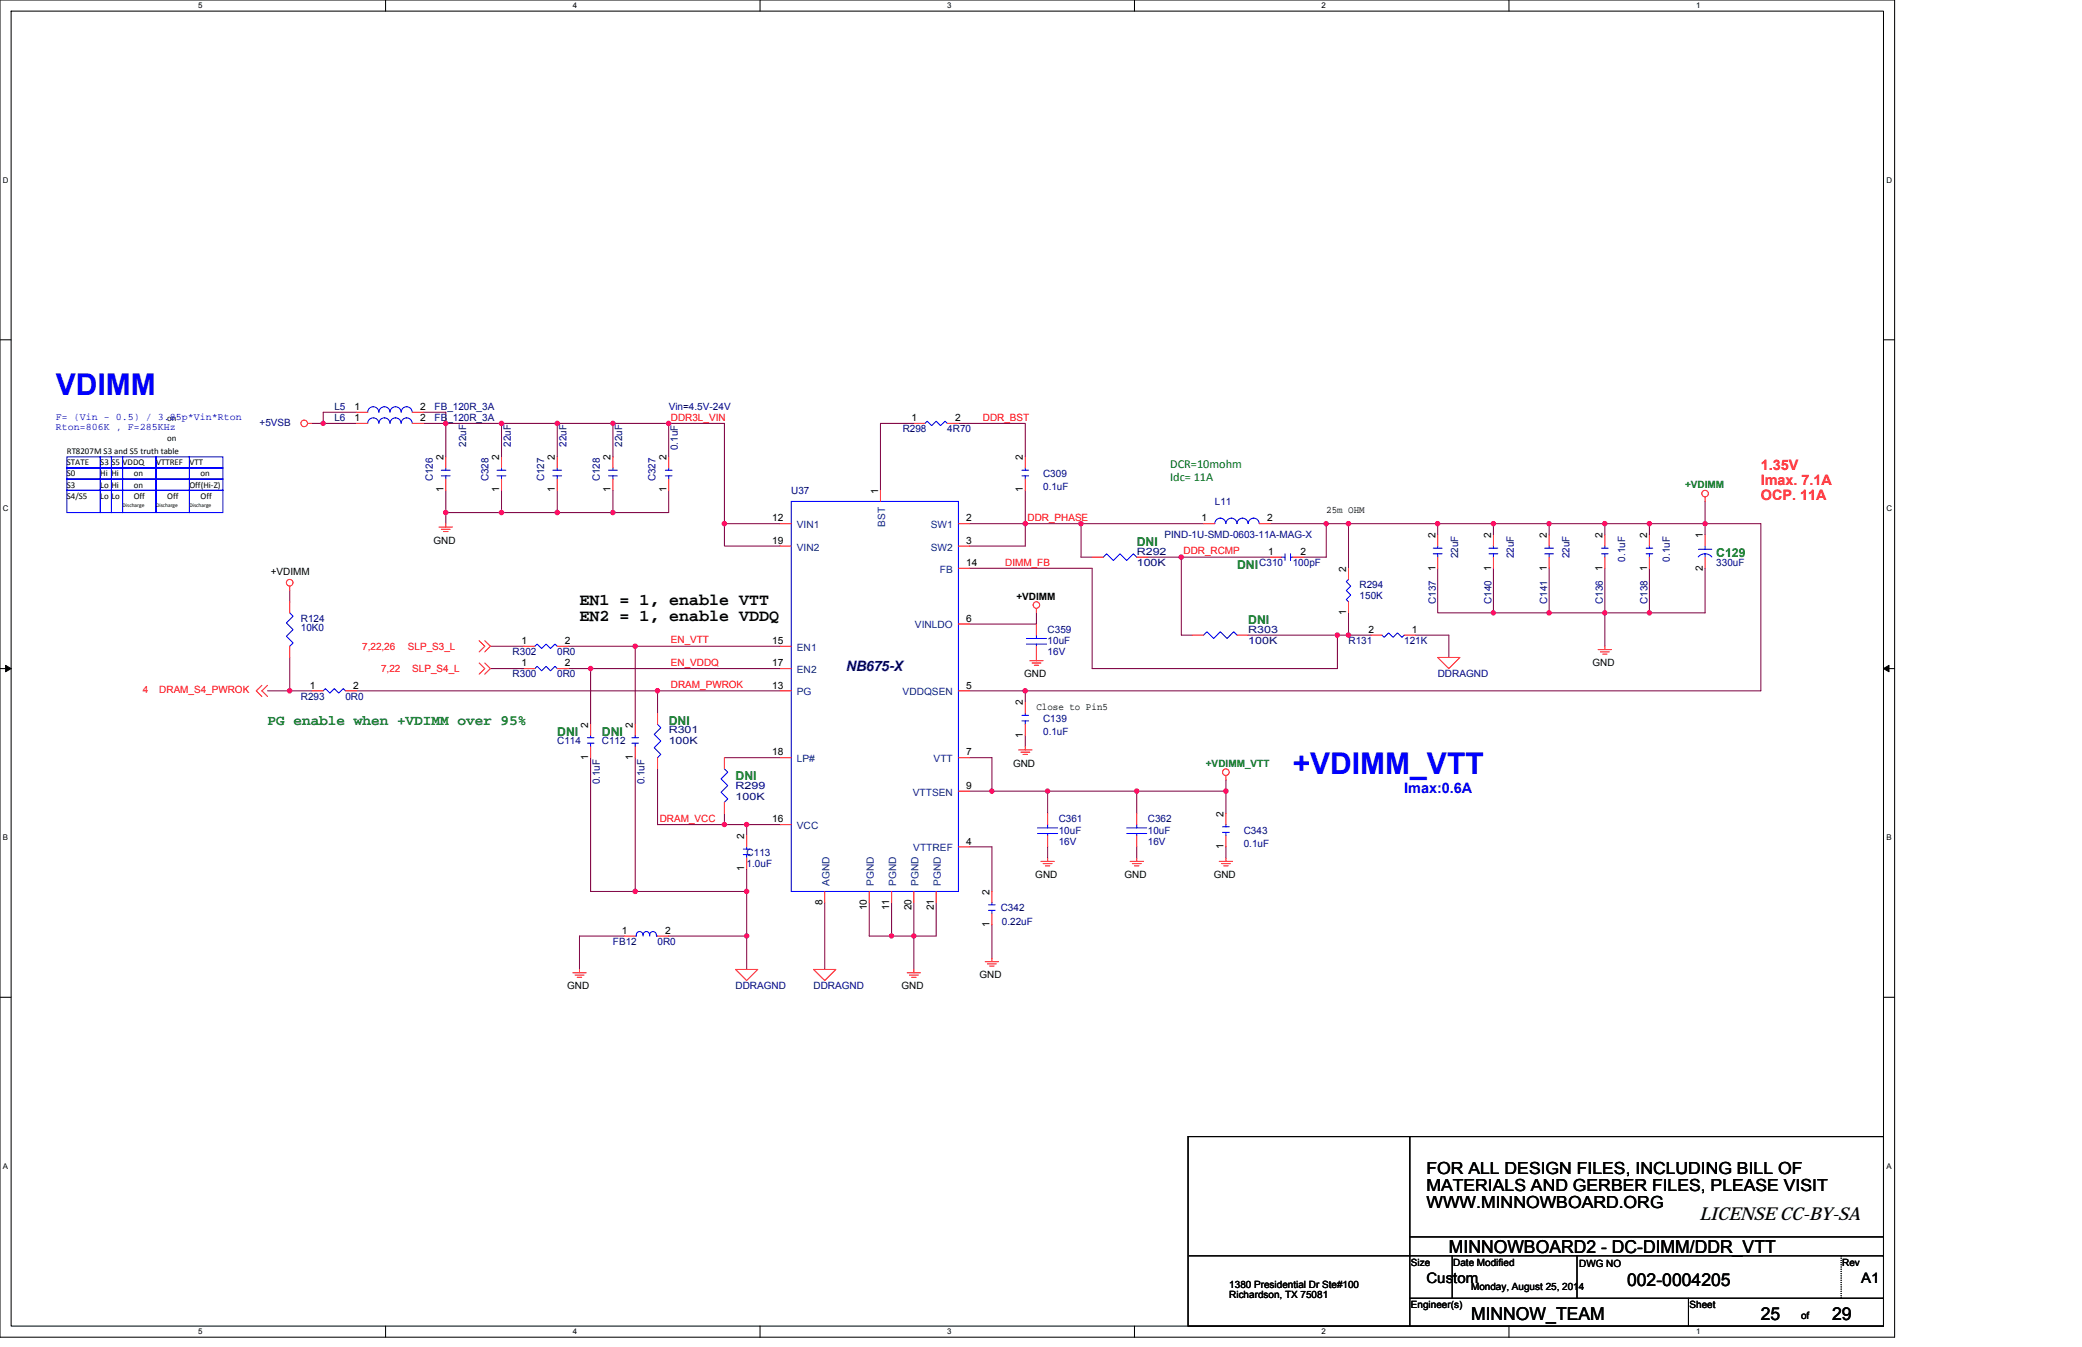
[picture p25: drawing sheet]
<svg xmlns="http://www.w3.org/2000/svg" width="432mm" height="279mm" viewBox="0 0 432 279" stroke-linecap="round" stroke-linejoin="round" font-family="sans-serif">
<defs><g id="words">
<g font-size="6.2" fill="#00f">
<text x="11.6" y="81.9">VDIMM</text>
<text x="268.1" y="160.5">+VDIMM_VTT</text>
</g>
<g font-size="3.7">
<text x="352.5" y="253">LICENSE CC-BY-SA</text>
<text x="300.5" y="259.9">MINNOWBOARD2 - DC-DIMM/DDR_VTT</text>
<text x="337.5" y="266.8">002-0004205</text>
<text x="305.1" y="273.7">MINNOW_TEAM</text>
<text x="365.2" y="273.7">25</text>
<text x="380" y="273.7">29</text>
</g>
<g font-size="3.5">
<text x="120.2" y="125.4">EN1 = 1, enable VTT</text>
<text x="120.2" y="128.8">EN2 = 1, enable VDDQ</text>
<text x="295.8" y="243.5">FOR ALL DESIGN FILES, INCLUDING BILL OF</text>
<text x="295.8" y="247">MATERIALS AND GERBER FILES, PLEASE VISIT</text>
<text x="295.8" y="250.6">WWW.MINNOWBOARD.ORG</text>
</g>
<g font-size="3" fill="#f00">
<text x="365.2" y="97.5">1.35V</text>
<text x="365.2" y="100.6">Imax. 7.1A</text>
<text x="365.2" y="103.7">OCP. 11A</text>
</g>
<text font-size="3" fill="#000080" x="175.4" y="139.1">NB675-X</text>
<text font-size="3" fill="#008000" x="55.5" y="150.5">PG enable when +VDIMM over 95%</text>
<text font-size="3" fill="#00f" x="291.2" y="164.6">Imax:0.6A</text>
<g font-size="3">
<text x="295.8" y="266.2">Custom</text>
<text x="386" y="266.2">A1</text>
</g>
<g font-size="2.5" fill="#008000">
<text x="242.7" y="97.2">DCR=10mohm</text>
<text x="242.7" y="99.7">Idc= 11A</text>
<text x="235.8" y="113.3">DNI</text>
<text x="256.6" y="117.9">DNI</text>
<text x="356" y="115.6">C129</text>
<text x="258.9" y="129.5">DNI</text>
<text x="115.6" y="152.6">DNI</text>
<text x="124.8" y="152.6">DNI</text>
<text x="138.7" y="150.3">DNI</text>
<text x="152.5" y="161.9">DNI</text>
</g>
<g font-size="2.1" fill="#00f">
<text x="11.6" y="87.2">F= (Vin - 0.5) / 3.85p*Vin*Rton</text>
<text x="11.6" y="89.3">Rton=806K , F=285KHz</text>
</g>
<g font-size="2.1" fill="#000080">
<text x="53.8" y="88.3">+5VSB</text>
<text x="69.3" y="87.4">L6</text>
<text x="69.3" y="85">L5</text>
<text x="90.1" y="87.4">FB_120R_3A</text>
<text x="90.1" y="85">FB_120R_3A</text>
<text x="138.7" y="85">Vin=4.5V-24V</text>
<text x="187.2" y="89.7">R298</text>
<text x="196.5" y="89.7">4R70</text>
<text x="96.7" y="92.7" transform="rotate(-90 96.7 92.7)">22uF</text>
<text x="105.9" y="92.7" transform="rotate(-90 105.9 92.7)">22uF</text>
<text x="117.5" y="92.7" transform="rotate(-90 117.5 92.7)">22uF</text>
<text x="129.1" y="92.7" transform="rotate(-90 129.1 92.7)">22uF</text>
<text x="140.6" y="93.4" transform="rotate(-90 140.6 93.4)">0.1uF</text>
<text x="89.7" y="99.8" transform="rotate(-90 89.7 99.8)">C126</text>
<text x="101.3" y="99.8" transform="rotate(-90 101.3 99.8)">C328</text>
<text x="112.9" y="99.8" transform="rotate(-90 112.9 99.8)">C127</text>
<text x="124.4" y="99.8" transform="rotate(-90 124.4 99.8)">C128</text>
<text x="136" y="99.8" transform="rotate(-90 136 99.8)">C327</text>
<text x="216.3" y="98.9">C309</text>
<text x="216.3" y="101.7">0.1uF</text>
<text x="164.1" y="102.4">U37</text>
<text x="251.9" y="104.7">L11</text>
<text x="241.5" y="111.6">PIND-1U-SMD-0603-11A-MAG-X</text>
<text x="235.8" y="115.1">R292</text>
<text x="235.8" y="117.4">100K</text>
<text x="261.2" y="117.4">C310</text>
<text x="268.1" y="117.4">100pF</text>
<text x="302.4" y="115.8" transform="rotate(-90 302.4 115.8)">22uF</text>
<text x="314" y="115.8" transform="rotate(-90 314 115.8)">22uF</text>
<text x="325.5" y="115.8" transform="rotate(-90 325.5 115.8)">22uF</text>
<text x="337.1" y="116.5" transform="rotate(-90 337.1 116.5)">0.1uF</text>
<text x="346.3" y="116.5" transform="rotate(-90 346.3 116.5)">0.1uF</text>
<text x="356" y="117.4">330uF</text>
<text x="282" y="122">R294</text>
<text x="282" y="124.3">150K</text>
<text x="297.8" y="125.3" transform="rotate(-90 297.8 125.3)">C137</text>
<text x="309.3" y="125.3" transform="rotate(-90 309.3 125.3)">C140</text>
<text x="320.9" y="125.3" transform="rotate(-90 320.9 125.3)">C141</text>
<text x="332.4" y="125.3" transform="rotate(-90 332.4 125.3)">C136</text>
<text x="341.7" y="125.3" transform="rotate(-90 341.7 125.3)">C138</text>
<text x="62.4" y="129">R124</text>
<text x="62.4" y="130.8">10K0</text>
<text x="217.3" y="131.3">C359</text>
<text x="258.9" y="131.3">R303</text>
<text x="106.3" y="135.9">R302</text>
<text x="115.6" y="135.9">0R0</text>
<text x="217.3" y="133.6">10uF</text>
<text x="217.3" y="135.9">16V</text>
<text x="258.9" y="133.6">100K</text>
<text x="279.7" y="133.6">R131</text>
<text x="291.2" y="133.6">121K</text>
<text x="106.3" y="140.5">R300</text>
<text x="115.6" y="140.5">0R0</text>
<text x="298.2" y="140.5">DDRAGND</text>
<text x="62.4" y="145.1">R293</text>
<text x="71.6" y="145.1">0R0</text>
<text x="216.3" y="149.8">C139</text>
<text x="115.6" y="154.4">C114</text>
<text x="124.8" y="154.4">C112</text>
<text x="138.7" y="152.1">R301</text>
<text x="138.7" y="154.4">100K</text>
<text x="216.3" y="152.5">0.1uF</text>
<text x="124.4" y="162.7" transform="rotate(-90 124.4 162.7)">0.1uF</text>
<text x="133.7" y="162.7" transform="rotate(-90 133.7 162.7)">0.1uF</text>
<text x="152.5" y="163.6">R299</text>
<text x="152.5" y="165.9">100K</text>
<text x="219.6" y="170.6">C361</text>
<text x="219.6" y="172.9">10uF</text>
<text x="238.1" y="170.6">C362</text>
<text x="238.1" y="172.9">10uF</text>
<text x="258" y="172.9">C343</text>
<text x="154.9" y="177.5">C113</text>
<text x="154.9" y="179.8">1.0uF</text>
<text x="219.6" y="175.2">16V</text>
<text x="238.1" y="175.2">16V</text>
<text x="258" y="175.7">0.1uF</text>
<text x="207.6" y="189.1">C342</text>
<text x="207.8" y="191.8">0.22uF</text>
<text x="127.1" y="196">FB12</text>
<text x="136.4" y="196">0R0</text>
<text x="152.5" y="205.2">DDRAGND</text>
<text x="168.7" y="205.2">DDRAGND</text>
</g>
<g font-size="2.1">
<text x="73.5" y="87.3">1</text>
<text x="73.5" y="85">1</text>
<text x="87.1" y="87.3">2</text>
<text x="87.1" y="85">2</text>
<text x="189.1" y="87.3">1</text>
<text x="198.1" y="87.3">2</text>
<text x="92" y="95.5" transform="rotate(-90 92 95.5)">2</text>
<text x="103.5" y="95.5" transform="rotate(-90 103.5 95.5)">2</text>
<text x="115.1" y="95.5" transform="rotate(-90 115.1 95.5)">2</text>
<text x="126.6" y="95.5" transform="rotate(-90 126.6 95.5)">2</text>
<text x="138.2" y="95.5" transform="rotate(-90 138.2 95.5)">2</text>
<text x="212.2" y="95.5" transform="rotate(-90 212.2 95.5)">2</text>
<text x="92" y="102.2" transform="rotate(-90 92 102.2)">1</text>
<text x="103.5" y="102.2" transform="rotate(-90 103.5 102.2)">1</text>
<text x="115.1" y="102.2" transform="rotate(-90 115.1 102.2)">1</text>
<text x="126.6" y="102.2" transform="rotate(-90 126.6 102.2)">1</text>
<text x="138.2" y="102.2" transform="rotate(-90 138.2 102.2)">1</text>
<text x="182.1" y="102.4" transform="rotate(-90 182.1 102.4)">1</text>
<text x="212.2" y="102.2" transform="rotate(-90 212.2 102.2)">1</text>
<text x="275.1" y="106.4">25m OHM</text>
<text x="89.9" y="112.8">GND</text>
<text x="160.2" y="108.1">12</text>
<text x="160.2" y="112.8">19</text>
<text x="200.4" y="108.1">2</text>
<text x="200.4" y="112.8">3</text>
<text x="249.2" y="108.1">1</text>
<text x="262.8" y="108.1">2</text>
<text x="297.7" y="111.7" transform="rotate(-90 297.7 111.7)">2</text>
<text x="309.2" y="111.7" transform="rotate(-90 309.2 111.7)">2</text>
<text x="320.8" y="111.7" transform="rotate(-90 320.8 111.7)">2</text>
<text x="332.4" y="111.7" transform="rotate(-90 332.4 111.7)">2</text>
<text x="341.6" y="111.7" transform="rotate(-90 341.6 111.7)">2</text>
<text x="353.1" y="111.7" transform="rotate(-90 353.1 111.7)">1</text>
<text x="56.2" y="119.3">+VDIMM</text>
<text x="200.4" y="117.4">14</text>
<text x="263" y="115.1">1</text>
<text x="269.7" y="115.1">2</text>
<text x="279.2" y="118.6" transform="rotate(-90 279.2 118.6)">2</text>
<text x="297.7" y="118.3" transform="rotate(-90 297.7 118.3)">1</text>
<text x="309.2" y="118.3" transform="rotate(-90 309.2 118.3)">1</text>
<text x="320.8" y="118.3" transform="rotate(-90 320.8 118.3)">1</text>
<text x="332.4" y="118.3" transform="rotate(-90 332.4 118.3)">1</text>
<text x="341.6" y="118.3" transform="rotate(-90 341.6 118.3)">1</text>
<text x="353.1" y="118.3" transform="rotate(-90 353.1 118.3)">2</text>
<text x="210.8" y="124.4">+VDIMM</text>
<text x="200.4" y="128.9">6</text>
<text x="279.2" y="127.6" transform="rotate(-90 279.2 127.6)">1</text>
<text x="283.8" y="131.3">2</text>
<text x="292.8" y="131.3">1</text>
<text x="108.2" y="133.6">1</text>
<text x="117.2" y="133.6">2</text>
<text x="160.2" y="133.6">15</text>
<text x="64.3" y="142.8">1</text>
<text x="73.3" y="142.8">2</text>
<text x="108.2" y="138.2">1</text>
<text x="117.2" y="138.2">2</text>
<text x="160.2" y="138.2">17</text>
<text x="160.2" y="142.8">13</text>
<text x="200.4" y="142.8">5</text>
<text x="212.4" y="140.5">GND</text>
<text x="330.3" y="138.2">GND</text>
<text x="212.2" y="146.3" transform="rotate(-90 212.2 146.3)">2</text>
<text x="214.9" y="147.3">Close to Pin5</text>
<text x="122" y="150.9" transform="rotate(-90 122 150.9)">2</text>
<text x="131.3" y="150.9" transform="rotate(-90 131.3 150.9)">2</text>
<text x="212.2" y="153" transform="rotate(-90 212.2 153)">1</text>
<text x="122" y="157.6" transform="rotate(-90 122 157.6)">1</text>
<text x="131.3" y="157.6" transform="rotate(-90 131.3 157.6)">1</text>
<text x="160.2" y="156.7">18</text>
<text x="200.4" y="156.7">7</text>
<text x="210.1" y="159">GND</text>
<text x="200.4" y="163.6">9</text>
<text x="160.2" y="170.6">16</text>
<text x="253.8" y="169.4" transform="rotate(-90 253.8 169.4)">2</text>
<text x="154.4" y="174.1" transform="rotate(-90 154.4 174.1)">2</text>
<text x="200.4" y="175.2">4</text>
<text x="253.8" y="176.1" transform="rotate(-90 253.8 176.1)">1</text>
<text x="154.4" y="180.7" transform="rotate(-90 154.4 180.7)">1</text>
<text x="205.2" y="185.6" transform="rotate(-90 205.2 185.6)">2</text>
<text x="214.7" y="182.1">GND</text>
<text x="233.2" y="182.1">GND</text>
<text x="251.7" y="182.1">GND</text>
<text x="170.6" y="187.7" transform="rotate(-90 170.6 187.7)">8</text>
<text x="179.8" y="188.8" transform="rotate(-90 179.8 188.8)">10</text>
<text x="184.4" y="188.8" transform="rotate(-90 184.4 188.8)">11</text>
<text x="189" y="188.8" transform="rotate(-90 189 188.8)">20</text>
<text x="193.7" y="188.8" transform="rotate(-90 193.7 188.8)">21</text>
<text x="129" y="193.7">1</text>
<text x="138" y="193.7">2</text>
<text x="205.2" y="192.3" transform="rotate(-90 205.2 192.3)">1</text>
<text x="203.2" y="202.9">GND</text>
<text x="117.6" y="205.2">GND</text>
<text x="187" y="205.2">GND</text>
<text x="292.6" y="262.6">Size</text>
<text x="301.4" y="262.6">Date Modified</text>
<text x="327.5" y="262.8">DWG NO</text>
<text x="382.1" y="262.6">Rev</text>
<text x="255" y="267.2">1380 Presidential Dr Ste#100</text>
<text x="255" y="269.3">Richardson, TX 75081</text>
<text x="305.1" y="267.7">Monday, August 25, 2014</text>
<text x="292.6" y="271.4">Engineer(s)</text>
<text x="350.4" y="271.4">Sheet</text>
<text x="373.5" y="273.7">of</text>
</g>
<g font-size="2.1" fill="#f00">
<text x="139.1" y="87.2">DDR3L_VIN</text>
<text x="203.9" y="87.2">DDR_BST</text>
<text x="213.1" y="108.1">DDR_PHASE</text>
<text x="208.5" y="117.3">DIMM_FB</text>
<text x="245.5" y="115">DDR_RCMP</text>
<text x="75.1" y="134.7">7,22,26</text>
<text x="84.6" y="134.7">SLP_S3_L</text>
<text x="139.1" y="133.5">EN_VTT</text>
<text x="29.6" y="143.8">4</text>
<text x="33" y="143.8">DRAM_S4_PWROK</text>
<text x="79" y="139.4">7,22</text>
<text x="85.5" y="139.4">SLP_S4_L</text>
<text x="139.1" y="138.1">EN_VDDQ</text>
<text x="139.1" y="142.7">DRAM_PWROK</text>
<text x="136.8" y="170.5">DRAM_VCC</text>
</g>
<g font-size="2.1" fill="#008000">
<text x="349.5" y="101.3">+VDIMM</text>
<text x="250.1" y="159.1">+VDIMM_VTT</text>
</g>
<g font-size="2.1" fill="#004080">
<text x="165.3" y="109.6">VIN1</text>
<text x="183.6" y="109.3" transform="rotate(-90 183.6 109.3)">BST</text>
<text x="193.1" y="109.6">SW1</text>
<text x="165.3" y="114.2">VIN2</text>
<text x="193.1" y="114.2">SW2</text>
<text x="194.9" y="118.8">FB</text>
<text x="189.8" y="130.4">VINLDO</text>
<text x="165.3" y="135">EN1</text>
<text x="165.3" y="139.6">EN2</text>
<text x="165.3" y="144.2">PG</text>
<text x="187.2" y="144.2">VDDQSEN</text>
<text x="165.3" y="158.1">LP#</text>
<text x="193.6" y="158.1">VTT</text>
<text x="189.3" y="165">VTTSEN</text>
<text x="165.3" y="172">VCC</text>
<text x="189.4" y="176.6">VTTREF</text>
<text x="172" y="183.7" transform="rotate(-90 172 183.7)">AGND</text>
<text x="181.3" y="183.7" transform="rotate(-90 181.3 183.7)">PGND</text>
<text x="185.9" y="183.7" transform="rotate(-90 185.9 183.7)">PGND</text>
<text x="190.5" y="183.7" transform="rotate(-90 190.5 183.7)">PGND</text>
<text x="195.1" y="183.7" transform="rotate(-90 195.1 183.7)">PGND</text>
</g>
<g font-size="1.8">
<text x="34.7" y="87.3">on</text>
<text x="13.9" y="94.2">RT8207M S3 and S5 truth table</text>
<text x="34.7" y="91.4">on</text>
<text x="13.9" y="96.5">STATE</text>
<text x="13.9" y="98.8">S0</text>
<text x="13.9" y="101.1">S3</text>
<text x="20.8" y="96.5">S3 S5 VDDQ</text>
<text x="20.8" y="98.8">Hi Hi</text>
<text x="20.8" y="101.1">Lo Hi</text>
<text x="27.7" y="101.1">on</text>
<text x="27.7" y="98.8">on</text>
<text x="32.4" y="96.5">VTTREF</text>
<text x="39.3" y="96.5">VTT</text>
<text x="39.3" y="101.1">Off(Hi‐Z)</text>
<text x="41.6" y="98.8">on</text>
<text x="13.9" y="103.5">S4/S5</text>
<text x="20.8" y="103.5">Lo Lo</text>
<text x="27.7" y="103.5">Off</text>
<text x="34.7" y="103.5">Off</text>
<text x="41.6" y="103.5">Off</text>
</g>
<g font-size="1.6">
<text x="41.1" y="1.7">5</text>
<text x="118.8" y="1.7">4</text>
<text x="196.4" y="1.7">3</text>
<text x="274.1" y="1.7">2</text>
<text x="351.8" y="1.7">1</text>
<text x=".6" y="37.9">D</text>
<text x="391.2" y="37.9">D</text>
<text x=".6" y="106">C</text>
<text x="391.2" y="106">C</text>
<text x=".6" y="174.2">B</text>
<text x="391.2" y="174.2">B</text>
<text x=".6" y="242.4">A</text>
<text x="391.2" y="242.4">A</text>
<text x="41.1" y="276.8">5</text>
<text x="118.8" y="276.8">4</text>
<text x="196.4" y="276.8">3</text>
<text x="274.1" y="276.8">2</text>
<text x="351.8" y="276.8">1</text>
</g>
<g font-size="1.1">
<text x="25.4" y="105.1">Discharge</text>
<text x="32.4" y="105.1">Discharge</text>
<text x="39.3" y="105.1">Discharge</text>
</g>
</g></defs>
<path d="M0 0h392.9v277.4h-392.9zM2.3 2.3h388.3v272.8h-388.3z" fill="none" stroke="#000" stroke-width=".21"/>
<g fill="#fff">
<path d="M41.1 .3h.9v1.8h-.9z"/>
<path d="M41.1 275.3h.9v1.9h-.9z"/>
</g>
<path d="M80 0v2.3M80 275.1v2.3" fill="none" stroke="#000" stroke-width=".21"/>
<g fill="#fff">
<path d="M118.8 .3h.9v1.8h-.9z"/>
<path d="M118.8 275.3h.9v1.9h-.9z"/>
</g>
<path d="M157.6 0v2.3M157.6 275.1v2.3" fill="none" stroke="#000" stroke-width=".21"/>
<g fill="#fff">
<path d="M196.4 .3h1v1.8h-1z"/>
<path d="M196.4 275.3h1v1.9h-1z"/>
</g>
<path d="M235.3 0v2.3M235.3 275.1v2.3" fill="none" stroke="#000" stroke-width=".21"/>
<g fill="#fff">
<path d="M274.1 .3h.9v1.8h-.9z"/>
<path d="M274.1 275.3h.9v1.9h-.9z"/>
</g>
<path d="M312.9 0v2.3M312.9 275.1v2.3" fill="none" stroke="#000" stroke-width=".21"/>
<g fill="#fff">
<path d="M351.8 .3h.9v1.8h-.9z"/>
<path d="M351.8 275.3h.9v1.9h-.9z"/>
<path d="M.6 36.4h1.2v1.8h-1.2z"/>
<path d="M391.2 36.4h1.2v1.8h-1.2z"/>
<path d="M.6 104.6h1.2v1.8h-1.2z"/>
<path d="M391.2 104.6h1.2v1.8h-1.2z"/>
</g>
<path d="M0 70.5h2.3M390.6 70.5h2.3" fill="none" stroke="#000" stroke-width=".21"/>
<g fill="#fff">
<path d="M.6 172.8h1.1v1.8h-1.1z"/>
<path d="M391.2 172.8h1.1v1.8h-1.1z"/>
</g>
<path d="M0 138.7h2.3M390.6 138.7h2.3" fill="none" stroke="#000" stroke-width=".21"/>
<path d="M1.2 138l1.1 .7-1.1 .6zM390.6 138.7l1.2-.7v1.3z" fill="#000" stroke="#000" stroke-width=".21"/>
<g fill="#fff">
<path d="M.6 240.9h1.1v1.9h-1.1z"/>
<path d="M391.2 240.9h1.1v1.9h-1.1z"/>
</g>
<path d="M0 206.9h2.3M390.6 206.9h2.3M246.4 235.8h144.2v39.3h-144.2zM292.4 235.8v39.3M292.4 256.6h98.2M246.6 260.5h144M292.4 269.3h98.2M301.2 260.5v8.8M327.1 260.5v8.8M350.2 269.3v5.8" fill="none" stroke="#000" stroke-width=".21"/>
<g fill="none" stroke="#00f" stroke-width=".21">
<path d="M13.9 94.8h6.9v2.3h-6.9zM13.9 97.1h6.9v2.3h-6.9zM13.9 99.4h6.9v2.3h-6.9zM20.8 94.8h2.3v2.3h-2.3zM20.8 97.1h2.3v2.3h-2.3zM20.8 99.4h2.3v2.3h-2.3zM23.1 94.8h2.3v2.3h-2.3zM23.1 97.1h2.3v2.3h-2.3zM23.1 99.4h2.3v2.3h-2.3zM25.4 94.8h7v2.3h-7zM25.4 97.1h7v2.3h-7zM25.4 99.4h7v2.3h-7z"/>
<path d="M32.4 94.8h6.9v2.3h-6.9zM32.4 97.1h6.9v2.3h-6.9zM32.4 99.4h6.9v2.3h-6.9zM39.3 94.8h6.9v2.3h-6.9zM39.3 97.1h6.9v2.3h-6.9zM39.3 99.4h6.9v2.3h-6.9zM78.6 87.8a1.15 1.15 0 0 0-1.2-1.1 1.15 1.15 0 0 0-1.1 1.1M78.6 85.5a1.15 1.15 0 0 0-1.2-1.1 1.15 1.15 0 0 0-1.1 1.1M83.2 87.8a1.15 1.15 0 0 0-1.2-1.1 1.16 1.16 0 0 0-1.1 1.1 1.15 1.15 0 0 0-1.2-1.1 1.13 1.13 0 0 0-1.1 1.1M83.2 85.5a1.15 1.15 0 0 0-1.2-1.1 1.16 1.16 0 0 0-1.1 1.1 1.15 1.15 0 0 0-1.2-1.1 1.13 1.13 0 0 0-1.1 1.1M85.5 87.8a1.16 1.16 0 0 0-1.2-1.1 1.12 1.12 0 0 0-1.1 1.1M85.5 85.5a1.16 1.16 0 0 0-1.2-1.1 1.12 1.12 0 0 0-1.1 1.1"/>
<path d="M91.5 98.7h1.9M91.5 97.5h1.9M92.5 98.7v.7M92.5 97.1v.4M103.1 98.7h1.8M103.1 97.5h1.8M104 98.7v.7M104 97.1v.4M114.6 98.7h1.9M114.6 97.5h1.9M115.6 98.7v.7M115.6 97.1v.4"/>
<path d="M126.2 98.7h1.8M126.2 97.5h1.8M127.1 98.7v.7M127.1 97.1v.4M138 97.5h1.4M138 98.7h1.4M138.7 98.7v.7M138.7 97.1v.4M191.8 87.8l.5-.4 .9 .9 1-.9 .9 .9 .9-.9 .5 .4M211.9 97.5h1.4M211.9 98.7h1.4M212.6 98.7v.7"/>
<path d="M212.6 97.1v.4M13.9 101.7h6.9v4.6h-6.9zM20.8 101.7h2.3v4.6h-2.3zM23.1 101.7h2.3v4.6h-2.3zM25.4 101.7h7v4.6h-7zM32.4 101.7h6.9v4.6h-6.9zM39.3 101.7h6.9v4.6h-6.9zM164.1 104h34.7v80.9h-34.7zM228.8 115.6l.7-.7 1.4 1.4 1.4-1.4 1.4 1.4 1.4-1.4 .7 .7M254.2 108.6a1.15 1.15 0 0 0-1.1-1.1 1.13 1.13 0 0 0-1.2 1.1M258.8 108.6a1.16 1.16 0 0 0-1.1-1.1 1.15 1.15 0 0 0-1.2 1.1 1.15 1.15 0 0 0-1.1-1.1 1.13 1.13 0 0 0-1.1 1.1M261.2 108.6a1.16 1.16 0 0 0-1.2-1.1 1.12 1.12 0 0 0-1.1 1.1"/>
<path d="M265.8 115.6h.7M266.5 114.9v1.4M267.7 115.6h.4M267.7 114.9v1.4M297.2 114.9h1.9M297.2 113.7h1.9M298.2 114.9v.7M298.2 113.3v.4M308.8 114.9h1.8M308.8 113.7h1.8M309.7 114.9v.7M309.7 113.3v.4"/>
<path d="M320.4 114.9h1.8M320.4 113.7h1.8M321.3 114.9v.7M321.3 113.3v.4M332.1 113.7h1.4M332.1 114.9h1.4M332.8 114.9v.7M332.8 113.3v.4M341.4 113.7h1.4M341.4 114.9h1.4M342.1 114.9v.7M342.1 113.3v.4"/>
<path d="M352.3 113.9h2.7M353.6 114.9a1.77 1.77 0 0 0-1.4 .6M353.6 114.9a1.8 1.8 0 0 1 1.4 .6M353.6 114.9v.7M353.6 113.3v.6M60.1 127.1l.7 .7-1.4 1.4 1.4 1.4-1.4 1.4 1.4 1.4-.7 .6M110.9 134l.5-.4 .9 .9 1-.9 .9 .9 .9-.9 .5 .4M110.9 138.7l.5-.5 .9 .9 1-.9 .9 .9 .9-.9 .5 .5M212.9 132.4h4.1M212.9 133.6h4.1M214.9 133.6v.4M214.9 131.7v.7"/>
<path d="M249.6 131.7l.7-.7 1.4 1.4 1.4-1.4 1.4 1.4 1.4-1.4 .7 .7M279.7 120.2l-.5 .5 .9 .9-.9 .9 .9 .9-.9 1 .5 .4M286.6 131.7l.5 .5 .9-.9 .9 .9 .9-.9 1 .9 .4-.5M67 143.3l.5-.5 .9 1 .9-1 1 1 .9-1 .4 .5M121.8 153h1.4M121.8 154.2h1.4M122.5 154.2v.7M122.5 152.5v.5M131 153h1.4M131 154.2h1.4M131.7 154.2v.7M131.7 152.5v.5"/>
<path d="M136.4 150.2l.7 .7-1.4 1.4 1.4 1.4-1.4 1.4 1.4 1.4-.7 .7M150.2 159.5l.7 .7-1.4 1.4 1.4 1.3-1.4 1.4 1.4 1.4-.7 .7M211.9 148.4h1.4M211.9 149.5h1.4M212.6 149.5v.7M212.6 147.9v.5M154.2 176.1h1.4M154.2 177.3h1.4M154.9 177.3v.7M154.9 175.7v.4M215.2 171.7h4.2M215.2 172.9h4.2"/>
<path d="M217.3 172.9v.5M217.3 171v.7M233.7 171.7h4.1M233.7 172.9h4.1M235.8 172.9v.5M235.8 171v.7M253.6 171.5h1.4M253.6 172.7h1.4M254.3 172.7v.7M254.3 171v.5M133.3 193.9a.71 .71 0 0 0-.8-.7 .71 .71 0 0 0-.5 1h-.3M133.4 193.9a.68 .68 0 0 1 .6-.7 .68 .68 0 0 1 .7 .7"/>
<path d="M133.4 193.9v.3M136.1 193.9a.71 .71 0 0 0-.8-.7 .71 .71 0 0 0-.6 1M136.1 193.9v.3h.3M205 187.7h1.4M205 188.8h1.4M205.7 188.8v.7M205.7 187.2v.5"/>
</g>
<g fill="none" stroke="#800040" stroke-width=".21">
<path d="M64.7 87.8h2.3M67 87.8h7M74 85.5h-7v2.3M87.8 85.5h4.7v2.3h11.5v7M87.8 87.8h4.7v7M104 87.8h11.6v7M115.6 87.8h11.5M127.1 87.8v7M127.1 87.8h11.6M138.7 87.8h11.5v20.8M138.7 87.8v7M189.5 87.8h-6.9v13.9"/>
<path d="M198.8 87.8h13.8v7M92.5 106.3h11.5M92.5 106.3v2.3M92.5 101.7v4.6M104 101.7v4.6M104 106.3h11.6M115.6 106.3h11.5M115.6 101.7v4.6M127.1 101.7v4.6M138.7 101.7v4.6h-11.6M150.2 108.6h11.6M150.2 108.6v4.7h11.6"/>
<path d="M201.1 117.9h25.4v20.8h50.9v-7h-18.5M201.1 108.6h11.5M212.6 101.7v6.9M212.6 108.6v4.7h-11.5M212.6 108.6h11.6M224.2 108.6h25.4M224.2 108.6v7h2.3M238.1 115.6h6.9M245 115.6v16.1h2.3M245 115.6h18.5M263.5 108.6h11.6M275.1 108.6v7h-4.7"/>
<path d="M275.1 108.6h4.6M279.7 108.6h18.5M279.7 108.6v9.3M298.2 108.6v2.3M298.2 117.9v9.2h11.5M298.2 108.6h11.5M309.7 117.9v9.2M309.7 108.6v2.3M309.7 108.6h11.6M321.3 117.9v9.2M321.3 108.6v2.3M321.3 108.6h11.5v2.3"/>
<path d="M332.8 108.6h9.3v2.3M332.8 117.9v9.2M342.1 117.9v9.2M342.1 108.6h11.5v2.3M353.6 104v4.6h11.6v34.7h-152.6M353.6 117.9v9.2h-11.5M60.1 136.4v6.9M60.1 122.5v2.3M101.7 134h6.9M101.7 138.7h6.9M117.9 138.7h4.6M117.9 134h13.8"/>
<path d="M122.5 138.7v11.5M122.5 138.7h39.3M131.7 134v16.2M131.7 134h30.1M214.9 127.1v2.3h-13.8M277.4 131.7h2.3M279.7 131.7h4.6M279.7 127.1v4.6M293.5 131.7h7v4.7M309.7 127.1h11.6M321.3 127.1h11.5M332.8 127.1h9.3"/>
<path d="M332.8 127.1v6.9M55.5 143.3h9.2M74 143.3h62.4M122.5 157.2v27.7h9.2M131.7 157.2v27.7M136.4 143.3v4.6M136.4 159.5v11.5h18.5M136.4 143.3h25.4M150.2 157.2h11.6M201.1 143.3h11.5M201.1 157.2h4.6v6.9h11.6M212.6 152.5v2.4"/>
<path d="M212.6 143.3v2.3M150.2 168.7v2.3M154.9 171h6.9M154.9 171v2.4M201.1 175.7h4.6v9.2M201.1 164.1h4.6M217.3 164.1v4.6M217.3 175.7v2.3M217.3 164.1h18.5M235.8 164.1h18.5M235.8 164.1v4.6M235.8 175.7v2.3"/>
<path d="M254.3 161.8v2.3M254.3 164.1v4.6M254.3 175.7v2.3M129.4 194.2h-9.2v6.9M131.7 184.9h23.2M138.7 194.2h16.2M154.9 194.2v6.9M154.9 184.9v9.3M154.9 180.3v4.6M171 187.2v13.9M180.3 187.2v7h4.6M184.9 187.2v7h4.6"/>
<path d="M189.5 187.2v7M189.5 194.2v6.9M194.2 187.2v7h-4.7M205.7 191.8v7"/>
</g>
<g fill="#f0f" stroke="#f0f" stroke-width=".21">
<circle cx="60.1" cy="143.3" r=".46"/>
<circle cx="217.2" cy="164.1" r=".45"/>
<circle cx="205.7" cy="164.1" r=".45"/>
<circle cx="212.6" cy="143.3" r=".46"/>
<circle cx="212.6" cy="108.6" r=".46"/>
<circle cx="353.6" cy="108.6" r=".45"/>
<circle cx="342.1" cy="108.6" r=".45"/>
<circle cx="342.1" cy="127.1" r=".45"/>
<circle cx="309.7" cy="127.1" r=".45"/>
<circle cx="298.1" cy="108.6" r=".45"/>
<circle cx="279.7" cy="108.6" r=".46"/>
<circle cx="254.2" cy="164.1" r=".46"/>
<circle cx="235.7" cy="164.1" r=".46"/>
<circle cx="131.7" cy="134" r=".45"/>
<circle cx="154.8" cy="171" r=".45"/>
<circle cx="275" cy="108.6" r=".45"/>
<circle cx="224.2" cy="108.6" r=".46"/>
<circle cx="122.5" cy="138.7" r=".45"/>
<circle cx="104" cy="87.8" r=".45"/>
<circle cx="92.4" cy="87.8" r=".45"/>
<circle cx="245" cy="115.6" r=".46"/>
<circle cx="309.7" cy="108.6" r=".45"/>
<circle cx="332.8" cy="108.6" r=".45"/>
<circle cx="321.3" cy="108.6" r=".45"/>
<circle cx="104" cy="106.3" r=".46"/>
<circle cx="92.4" cy="106.3" r=".46"/>
<circle cx="136.3" cy="143.3" r=".45"/>
<circle cx="154.8" cy="184.9" r=".46"/>
<circle cx="131.7" cy="184.9" r=".46"/>
<circle cx="67" cy="87.8" r=".45"/>
<circle cx="184.9" cy="194.1" r=".45"/>
<circle cx="189.5" cy="194.1" r=".45"/>
<circle cx="321.3" cy="127.1" r=".45"/>
<circle cx="332.8" cy="127.1" r=".45"/>
<circle cx="115.6" cy="106.3" r=".46"/>
<circle cx="127.1" cy="106.3" r=".46"/>
<circle cx="127.1" cy="87.8" r=".45"/>
<circle cx="115.6" cy="87.8" r=".45"/>
<circle cx="154.8" cy="194.1" r=".45"/>
<circle cx="150.2" cy="171" r=".45"/>
<circle cx="279.7" cy="131.7" r=".46"/>
<circle cx="150.2" cy="108.6" r=".46"/>
<circle cx="138.7" cy="87.8" r=".45"/>
<circle cx="277.4" cy="131.7" r=".46"/>
</g>
<g fill="none" stroke="#f00" stroke-width=".21">
<path d="M63.8 87.8h.9M74 87.8h2.3M74 85.5h2.3M85.5 87.8h2.3M85.5 85.5h2.3M92.5 94.8v2.3M92.5 99.4v2.3M104 94.8v2.3M104 99.4v2.3M115.6 94.8v2.3M115.6 99.4v2.3M127.1 94.8v2.3"/>
<path d="M127.1 99.4v2.3M138.7 99.4v2.3M138.7 94.8v2.3M189.5 87.8h2.3M196.5 87.8h2.3M212.6 99.4v2.3M212.6 94.8v2.3M91.1 109.3h2.7M91.5 109.8h1.9M92 110.3h.9M92.5 108.6v.7M161.8 108.6h2.3"/>
<path d="M161.8 113.3h2.3M182.6 101.7v2.3M198.8 117.9h2.3M198.8 108.6h2.3M198.8 113.3h2.3M226.5 115.6h2.3M235.8 115.6h2.3M249.6 108.6h2.3M261.2 108.6h2.3M263.5 115.6h2.3M268.1 115.6h2.3M279.7 117.9v2.3"/>
<path d="M298.2 110.9v2.4M298.2 115.6v2.3M309.7 110.9v2.4M309.7 115.6v2.3M321.3 110.9v2.4M321.3 115.6v2.3M332.8 115.6v2.3M332.8 110.9v2.4M342.1 115.6v2.3M342.1 110.9v2.4M353.6 103.1v.9M353.6 110.9v2.4"/>
<path d="M353.6 115.6v2.3M60.1 121.6v.9M60.1 134v2.4M60.1 124.8v2.3M99.4 137.5l1.1 1.2-1.1 1.1M99.4 132.9l1.1 1.1-1.1 1.2M100.5 137.5l1.2 1.2-1.2 1.1M100.5 132.9l1.2 1.1-1.2 1.2M108.6 134h2.3M108.6 138.7h2.3M115.6 134h2.3M115.6 138.7h2.3"/>
<path d="M161.8 134h2.3M161.8 138.7h2.3M198.8 129.4h2.3M213.6 137.1h2.7M214 137.5h1.9M214.5 138h.9M214.9 126.2v.9M214.9 134v3.1M214.9 129.4v2.3M247.3 131.7h2.3M256.6 131.7h2.3M279.7 124.8v2.3"/>
<path d="M284.3 131.7h2.3M291.2 131.7h2.3M298.2 136.4h4.6l-2.3 2.3zM331.4 134.7h2.8M331.9 135.2h1.9M332.4 135.7h.9M332.8 134v.7M54.3 142.2l-1.2 1.1 1.2 1.2M55.5 142.2l-1.2 1.1 1.2 1.2M64.7 143.3h2.3M71.6 143.3h2.4M122.5 154.9v2.3"/>
<path d="M122.5 150.2v2.3M131.7 154.9v2.3M131.7 150.2v2.3M136.4 157.2v2.3M136.4 147.9v2.3M150.2 157.2v2.3M161.8 143.3h2.3M161.8 157.2h2.3M198.8 157.2h2.3M198.8 143.3h2.3M211.3 155.6h2.7M211.7 156h1.9"/>
<path d="M212.2 156.5h.9M212.6 154.9v.7M212.6 150.2v2.3M212.6 145.6v2.3M150.2 166.4v2.3M154.9 178v2.3M154.9 173.4v2.3M161.8 171h2.3M198.8 164.1h2.3M198.8 175.7h2.3M215.9 178.7h2.8M216.3 179.1h1.9"/>
<path d="M216.8 179.6h.9M217.3 178v.7M217.3 173.4v2.3M217.3 168.7v2.3M234.4 178.7h2.8M234.8 179.1h1.9M235.3 179.6h.9M235.8 178v.7M235.8 173.4v2.3M235.8 168.7v2.3M252.9 178.7h2.7M253.3 179.1h1.9"/>
<path d="M253.8 179.6h.9M254.3 160.9v.9M254.3 178v.7M254.3 173.4v2.3M254.3 168.7v2.3M129.4 194.2h2.3M136.4 194.2h2.3M171 184.9v2.3M180.3 184.9v2.3M184.9 184.9v2.3M189.5 184.9v2.3M194.2 184.9v2.3"/>
<path d="M204.3 199.5h2.8M204.8 199.9h1.8M205.7 198.8v.7M205.7 189.5v2.3M205.7 184.9v2.3M118.8 201.8h2.8M119.3 202.2h1.8M119.7 202.7h.9M120.2 201.1v.7M152.5 201.1h4.7l-2.3 2.3zM168.7 201.1h4.7l-2.4 2.3zM188.2 201.8h2.7"/>
<path d="M188.6 202.2h1.9M189.1 202.7h.9M189.5 201.1v.7M205.3 200.4h.9"/>
<circle cx="63.1" cy="87.8" r=".69"/>
<circle cx="353.6" cy="102.4" r=".68"/>
<circle cx="60.1" cy="120.9" r=".69"/>
<circle cx="214.9" cy="125.5" r=".68"/>
<circle cx="254.2" cy="160.2" r=".69"/>
</g>
<path d="M381.8 260.5v8.8M381.8 269.3h.1" fill="none" stroke="#000" stroke-width=".21" stroke-dasharray="0 .4"/>
<use href="#words"/>
</svg>
